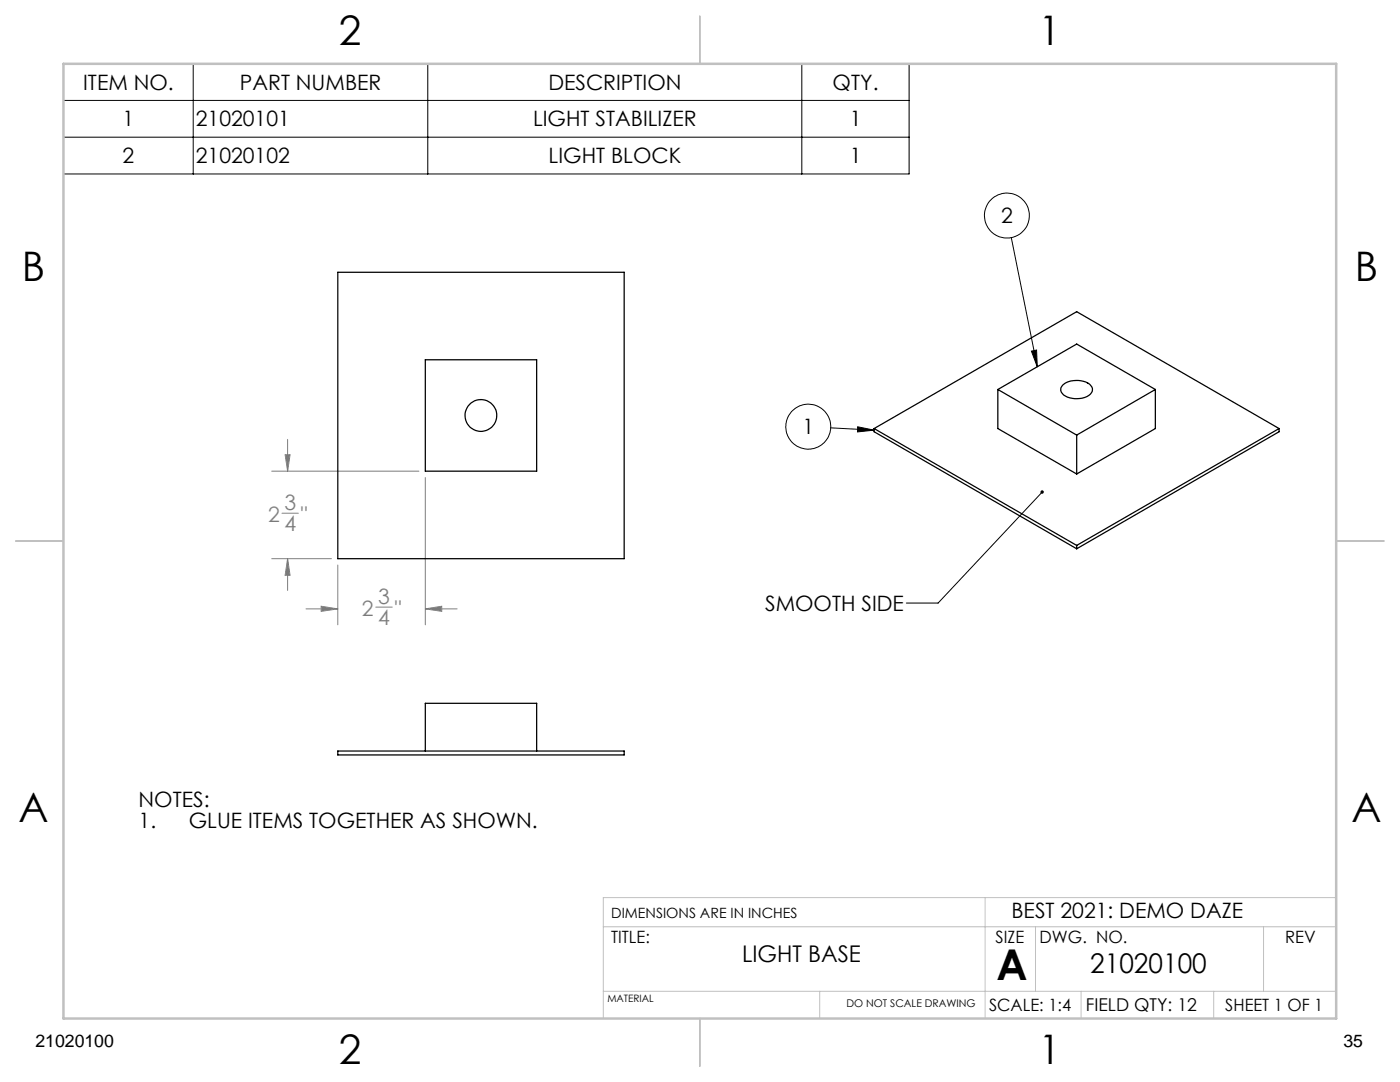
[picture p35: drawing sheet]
<svg xmlns="http://www.w3.org/2000/svg" width="279mm" height="216mm" viewBox="0 0 279 216" stroke-linecap="round" stroke-linejoin="round" font-family="sans-serif">
<defs><g id="words">
<text font-size="8.5" x="198.9" y="195.5">A</text>
<g font-size="8.1">
<text x="67.6" y="8.9">2</text>
<text x="207.3" y="8.9">1</text>
<text x="4.4" y="56.2">B</text>
<text x="270.4" y="56.2">B</text>
<text x="3.7" y="164.1">A</text>
<text x="269.7" y="164.1">A</text>
<text x="67.6" y="212.4">2</text>
<text x="207.3" y="212.4">1</text>
</g>
<text font-size="5.4" x="217.6" y="194.1">21020100</text>
<text font-size="4.6" x="148.1" y="191.9">LIGHT BASE</text>
<g font-size="4.2">
<text x="16.6" y="17.9">ITEM NO.</text>
<text x="47.9" y="17.9">PART NUMBER</text>
<text x="109.4" y="17.9">DESCRIPTION</text>
<text x="166.2" y="17.9">QTY.</text>
<text x="24.5" y="25.2">1</text>
<text x="39.1" y="25.2">21020101</text>
<text x="106.4" y="25.2">LIGHT STABILIZER</text>
<text x="169.6" y="25.2">1</text>
<text x="24.5" y="32.6">2</text>
<text x="39.1" y="32.6">21020102</text>
<text x="109.5" y="32.6">LIGHT BLOCK</text>
<text x="169.6" y="32.6">1</text>
<text x="199.8" y="44.5">2</text>
<text x="160.2" y="86.7">1</text>
<text x="152.7" y="121.9">SMOOTH SIDE</text>
<text x="27.7" y="161">NOTES:</text>
<text x="27.7" y="165.2">1.</text>
<text x="37.7" y="165.2">GLUE ITEMS TOGETHER AS SHOWN.</text>
<text x="201.9" y="183.1">BEST 2021: DEMO DAZE</text>
</g>
<g font-size="4.2" fill="#808080">
<text x="56.8" y="101.8">3</text>
<text x="53.5" y="104.1">2</text>
<text x="56.8" y="106">4</text>
<text x="60" y="104.1">&quot;</text>
<text x="72.2" y="122.8">2</text>
<text x="75.5" y="120.5">3</text>
<text x="75.5" y="124.7">4</text>
<text x="78.8" y="122.8">&quot;</text>
</g>
<g font-size="3.5">
<text x="216.7" y="201.7">FIELD QTY: 12</text>
<text x="7.1" y="208.8">21020100</text>
<text x="268.1" y="208.8">35</text>
</g>
<g font-size="3.4">
<text x="122" y="188.1">TITLE:</text>
<text x="198.7" y="188.1">SIZE</text>
<text x="207.5" y="188.1">DWG. NO.</text>
<text x="256.5" y="188.2">REV</text>
<text x="197.4" y="201.7">SCALE: 1:4</text>
<text x="244.5" y="201.7">SHEET 1 OF 1</text>
</g>
<text font-size="2.8" x="122" y="183.1">DIMENSIONS ARE IN INCHES</text>
<text font-size="2.1" x="168.9" y="201">DO NOT SCALE DRAWING</text>
<text font-size="2" x="121.2" y="200">MATERIAL</text>
</g></defs>
<g fill="none" stroke="#000" stroke-width=".2">
<path d="M12.7 12.7h168.7v22h-168.7zM38.6 12.7v22M85.4 12.7v22M160 12.7v22M12.7 20h168.7M12.7 27.4h168.7M201.8 47.4l5.2 25.8M205.8 70.1l1.1-.3 .1 3.4zM165.8 85.4l8.6 .4M171.2 85.2l3.2 .6-3.3 .4zM208 98.2l-20.8 22.1h-6.3"/>
<circle cx="201" cy="43" r="4.5"/>
<circle cx="161.3" cy="85.1" r="4.5"/>
</g>
<g fill="none" stroke="#808080" stroke-width=".2">
<path d="M54.2 94h29.4M56.9 90.7h1l-.5 3.3zM57.4 87.7v6.3M84.9 95.3v29.4M54.2 111.5h11.9M56.3 102.4h3.2M57.4 111.5l.5 3.3h-1zM57.4 111.5v6.3M67.4 112.7v12M61.1 121.5h6.3M64.1 121l3.3 .5-3.3 .5zM75 121.1h3.3"/>
<path d="M84.9 121.5l3.3-.5v1zM84.9 121.5h6.3"/>
</g>
<path d="M196.6 179.1v24.1M266.7 179.1h-146.3v24.1M120.4 197.8h146.3M120.4 184.9h146.3M163.6 197.8v5.4M206.7 184.9v12.9M215.8 197.8v5.4M242.2 197.8v5.4M252.2 184.9v12.9" fill="none" stroke="#c0c0c0" stroke-width=".2"/>
<path d="M139.7 3.2v9.5M3.1 107.9h9.6M266.7 107.9h9.5M139.7 203.2v9.6" fill="none" stroke="#c0c0c0" stroke-width=".25"/>
<path d="M12.7 12.7h254v190.5h-254z" fill="none" stroke="#c0c0c0" stroke-width=".5"/>
<path d="M205.8 70.1l1.1-.3 .1 3.4zM171.2 85.2l3.2 .6-3.3 .4zM207.8 97.9a.35 .35 0 0 0-.1 .5 .35 .35 0 0 0 .5 0 .35 .35 0 0 0 0-.5l-.2 .3 .2-.3-.2-.1z" fill="#000"/>
<path d="M56.9 90.7h1l-.5 3.3zM57.4 111.5l.5 3.3h-1zM84.9 121.5l3.3-.5v1zM64.1 121l3.3 .5-3.3 .5z" fill="#808080"/>
<g fill="none" stroke="#000" stroke-width=".25">
<path d="M67.4 54.3h57.2v57.2h-57.2zM84.9 71.8h22.2v22.2h-22.2zM199.1 77.7v7.8l15.8 9.1M199.1 77.7l15.8 9.1M199.1 77.7l15.8-9 15.7 9M212.1 76.8a4.6 4.6 0 0 1 5.6 .1 1.35 1.35 0 0 1-.8 2.2 4.6 4.6 0 0 1-4.9-.6 1.2 1.2 0 0 1 .1-1.7zM230.6 77.7l-15.7 9.1M230.6 77.7v7.8l-15.7 9.1M174.4 85.5l40.5 23.3M174.4 85.5l40.5-23.3 40.4 23.3M174.4 85.5v.6l40.5 23.4M214.9 86.8v7.8"/>
<path d="M255.3 85.5l-40.4 23.3M255.3 85.5v.6l-40.4 23.4M214.9 108.8v.7M67.4 149.9h57.2v.7h-57.2zM84.9 149.9v-9.6h22.2v9.6"/>
<circle cx="96" cy="82.9" r="3.2"/>
</g>
<use href="#words"/>
</svg>
